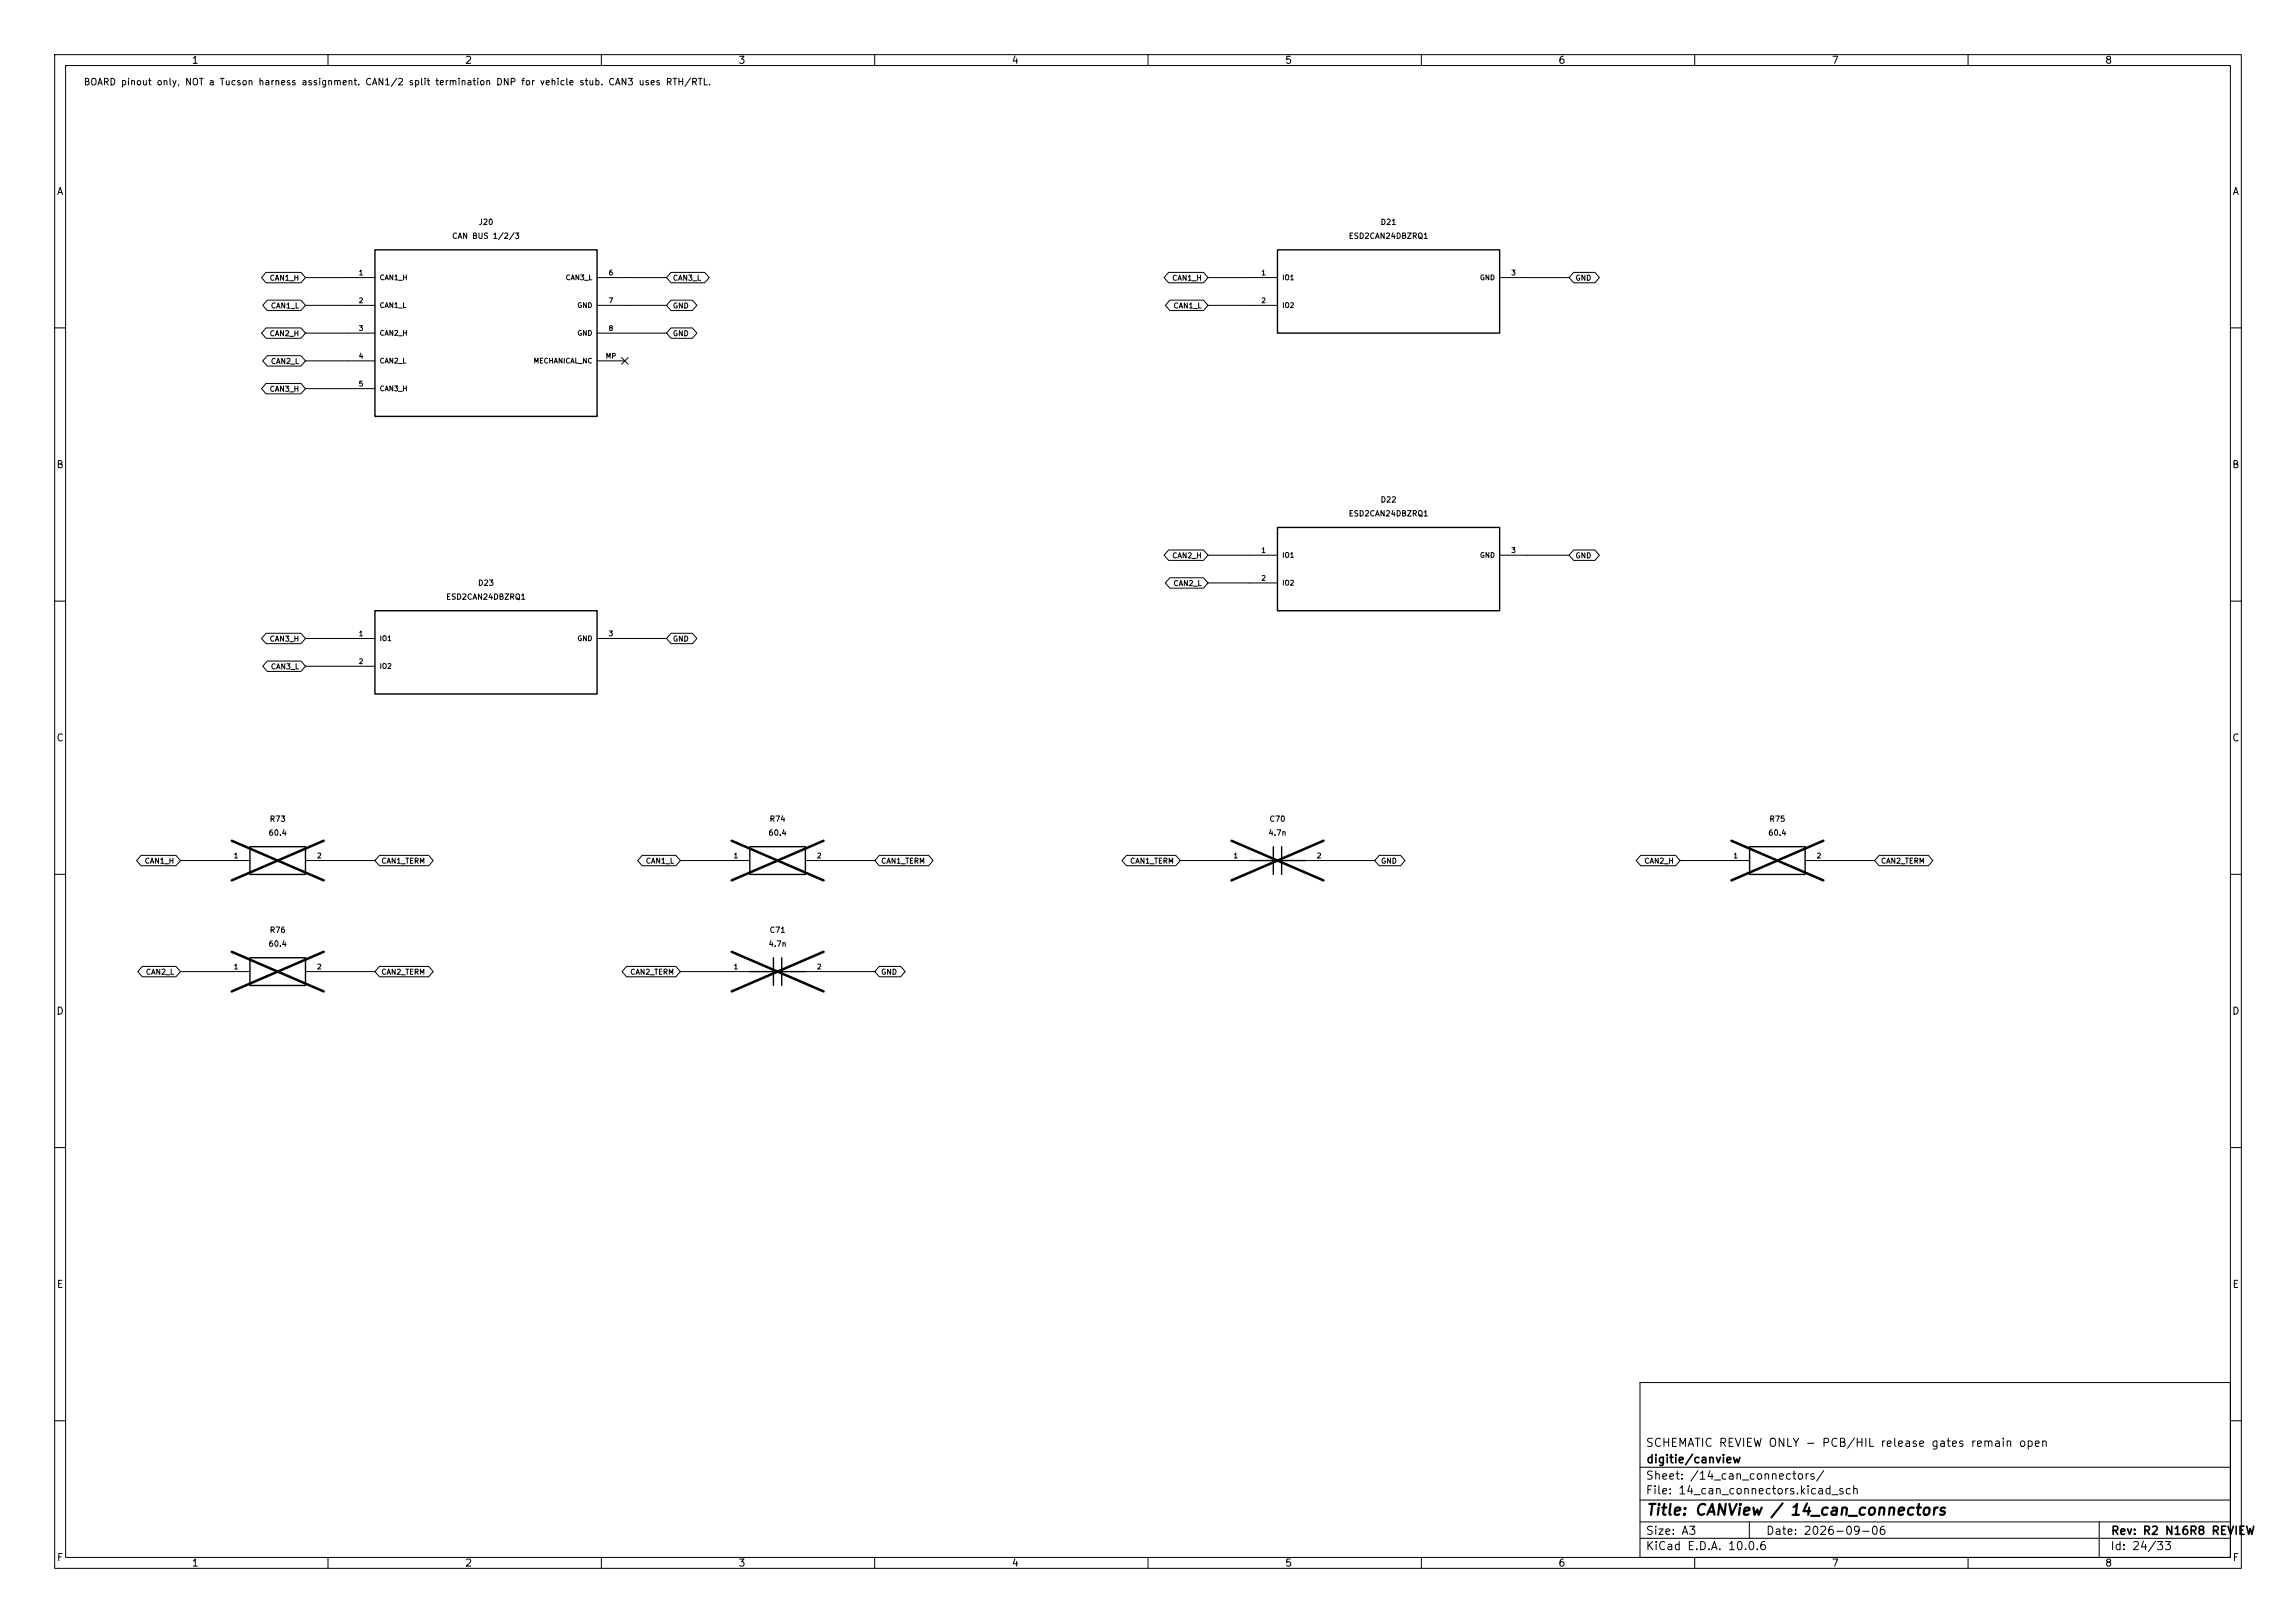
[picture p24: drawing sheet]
<svg xmlns="http://www.w3.org/2000/svg" width="420mm" height="297mm" viewBox="0 0 420 297" stroke-linecap="round" stroke-linejoin="round" font-family="sans-serif">
<defs><g id="words">
<text font-size="2" x="301" y="277.8">Title: CANView / 14_can_connectors</text>
<g font-size="1.5">
<text x="300.9" y="265.1">SCHEMATIC REVIEW ONLY - PCB/HIL release gates remain open</text>
<text x="301" y="268.1">digitie/canview</text>
<text x="300.9" y="273.8">File: 14_can_connectors.kicad_sch</text>
<text x="300.9" y="271.1">Sheet: /14_can_connectors/</text>
<text x="300.9" y="281.2">Size: A3</text>
<text x="322.9" y="281.2">Date: 2026-09-06</text>
<text x="386" y="281.2">Rev: R2 N16R8 REVIEW</text>
<text x="300.9" y="284">KiCad E.D.A. 10.0.6</text>
<text x="385.9" y="284">Id: 24/33</text>
</g>
<g font-size="1.3">
<text x="35" y="12">1</text>
<text x="85" y="12">2</text>
<text x="135" y="12">3</text>
<text x="185" y="12">4</text>
<text x="235" y="12">5</text>
<text x="285" y="12">6</text>
<text x="335" y="12">7</text>
<text x="385" y="12">8</text>
<text x="10.3" y="36">A</text>
<text x="408.3" y="36">A</text>
<text x="10.2" y="86">B</text>
<text x="408.2" y="86">B</text>
<text x="10.2" y="136">C</text>
<text x="408.2" y="136">C</text>
<text x="10.2" y="186">D</text>
<text x="408.2" y="186">D</text>
<text x="10.3" y="236">E</text>
<text x="408.3" y="236">E</text>
<text x="10.3" y="286">F</text>
<text x="35" y="287">1</text>
<text x="85" y="287">2</text>
<text x="135" y="287">3</text>
<text x="185" y="287">4</text>
<text x="235" y="287">5</text>
<text x="285" y="287">6</text>
<text x="335" y="287">7</text>
<text x="385" y="287">8</text>
<text x="408.3" y="286">F</text>
</g>
<text font-size="1.2" x="15.2" y="15.9">BOARD pinout only, NOT a Tucson harness assignment. CAN1/2 split termination DNP for vehicle stub. CAN3 uses RTH/RTL.</text>
<g font-size="1">
<text x="87.5" y="41.4">J20</text>
<text x="252.4" y="41.4">D21</text>
<text x="82.6" y="43.9">CAN BUS 1/2/3</text>
<text x="246.6" y="43.9">ESD2CAN24DBZRQ1</text>
<text x="49.2" y="51.6">CAN1_H</text>
<text x="123" y="51.6">CAN3_L</text>
<text x="214.3" y="51.6">CAN1_H</text>
<text x="288.1" y="51.6">GND</text>
<text x="49.5" y="56.7">CAN1_L</text>
<text x="123" y="56.7">GND</text>
<text x="214.6" y="56.7">CAN1_L</text>
<text x="49.2" y="61.7">CAN2_H</text>
<text x="123" y="61.7">GND</text>
<text x="49.2" y="71.9">CAN3_H</text>
<text x="49.5" y="66.8">CAN2_L</text>
<text x="246.6" y="94.7">ESD2CAN24DBZRQ1</text>
<text x="252.4" y="92.2">D22</text>
<text x="87.3" y="107.4">D23</text>
<text x="214.3" y="102.4">CAN2_H</text>
<text x="214.6" y="107.5">CAN2_L</text>
<text x="288.1" y="102.4">GND</text>
<text x="81.5" y="110">ESD2CAN24DBZRQ1</text>
<text x="49.2" y="117.6">CAN3_H</text>
<text x="123" y="117.6">GND</text>
<text x="49.5" y="122.7">CAN3_L</text>
<text x="49" y="153.2">60.4</text>
<text x="49.2" y="150.6">R73</text>
<text x="140.5" y="153.2">60.4</text>
<text x="140.7" y="150.6">R74</text>
<text x="231.9" y="153.2">4.7n</text>
<text x="232.1" y="150.6">C70</text>
<text x="323.4" y="153.2">60.4</text>
<text x="323.6" y="150.6">R75</text>
<text x="26.4" y="158.3">CAN1_H</text>
<text x="69.7" y="158.3">CAN1_TERM</text>
<text x="118" y="158.3">CAN1_L</text>
<text x="161.1" y="158.3">CAN1_TERM</text>
<text x="206.6" y="158.3">CAN1_TERM</text>
<text x="252.5" y="158.3">GND</text>
<text x="300.7" y="158.3">CAN2_H</text>
<text x="344" y="158.3">CAN2_TERM</text>
<text x="49" y="173.5">60.4</text>
<text x="49.2" y="170.9">R76</text>
<text x="140.5" y="173.5">4.7n</text>
<text x="140.7" y="170.9">C71</text>
<text x="26.6" y="178.6">CAN2_L</text>
<text x="69.7" y="178.6">CAN2_TERM</text>
<text x="115.2" y="178.6">CAN2_TERM</text>
<text x="161.1" y="178.6">GND</text>
</g>
<g font-size=".9">
<text x="65.5" y="50.6">1</text>
<text x="69.4" y="51.5">CAN1_H</text>
<text x="103.4" y="51.5">CAN3_L</text>
<text x="111.2" y="50.6">6</text>
<text x="230.6" y="50.6">1</text>
<text x="234.5" y="51.5">IO1</text>
<text x="270.6" y="51.5">GND</text>
<text x="276.3" y="50.6">3</text>
<text x="65.5" y="55.7">2</text>
<text x="69.4" y="56.6">CAN1_L</text>
<text x="105.5" y="56.6">GND</text>
<text x="111.2" y="55.7">7</text>
<text x="230.6" y="55.7">2</text>
<text x="234.5" y="56.6">IO2</text>
<text x="65.5" y="60.8">3</text>
<text x="65.5" y="65.8">4</text>
<text x="69.4" y="61.6">CAN2_H</text>
<text x="105.5" y="61.6">GND</text>
<text x="110.7" y="65.8">MP</text>
<text x="111.2" y="60.8">8</text>
<text x="65.5" y="70.9">5</text>
<text x="69.4" y="66.7">CAN2_L</text>
<text x="69.4" y="71.8">CAN3_H</text>
<text x="97.5" y="66.7">MECHANICAL_NC</text>
<text x="230.6" y="101.4">1</text>
<text x="276.3" y="101.4">3</text>
<text x="230.6" y="106.5">2</text>
<text x="234.5" y="102.3">IO1</text>
<text x="234.5" y="107.4">IO2</text>
<text x="270.6" y="102.3">GND</text>
<text x="65.5" y="116.6">1</text>
<text x="69.4" y="117.5">IO1</text>
<text x="105.5" y="117.5">GND</text>
<text x="111.2" y="116.6">3</text>
<text x="65.5" y="121.7">2</text>
<text x="69.4" y="122.6">IO2</text>
<text x="42.7" y="157.3">1</text>
<text x="57.9" y="157.3">2</text>
<text x="134.1" y="157.3">1</text>
<text x="149.3" y="157.3">2</text>
<text x="225.5" y="157.3">1</text>
<text x="240.8" y="157.3">2</text>
<text x="317" y="157.3">1</text>
<text x="332.2" y="157.3">2</text>
<text x="42.7" y="177.6">1</text>
<text x="57.9" y="177.6">2</text>
<text x="134.1" y="177.6">1</text>
<text x="149.3" y="177.6">2</text>
</g>
</g></defs>
<g fill="none" stroke="#000" stroke-width=".18">
<path d="M10 10h400v277h-400zM12 12h396v273h-396zM60 10v2M110 10v2M160 10v2M210 10v2M260 10v2M310 10v2M360 10v2M48.7 49.8h6.3l.9 1-.9 1h-6.3l-.9-1zM48.9 54.9h6.1l.9 1-.9 .9h-6.1l-.8-.9zM55.9 50.8h12.7"/>
<path d="M55.9 55.9h12.7M109.2 50.8h12.7M109.2 55.9h12.7M122.8 49.8h6.1l.8 1-.8 1h-6.1l-.9-1zM122.8 54.9h3.8l.9 1-.9 .9h-3.8l-.9-.9zM213.8 49.8h6.3l.9 1-.9 1h-6.3l-.9-1zM214 54.9h6.1l.9 1-.9 .9h-6.1l-.8-.9zM221 50.8h12.7M221 55.9h12.7M274.3 50.8h12.7M287.9 49.8h3.8l.9 1-.9 1h-3.8l-.9-1zM10 60h2"/>
<path d="M48.7 70.2h6.3l.9 .9-.9 1h-6.3l-.9-1zM48.7 60h6.3l.9 1-.9 .9h-6.3l-.9-.9zM48.9 65.1h6.1l.9 .9-.9 1h-6.1l-.8-1zM55.9 61h12.7M55.9 66h12.7M55.9 71.1h12.7M109.2 61h12.7M109.2 66h5.1M113.7 65.4l1.2 1.2M114.9 65.4l-1.2 1.2M122.8 60h3.8l.9 1-.9 .9h-3.8l-.9-.9zM408 60h2"/>
<path d="M10 110h2M48.7 115.9h6.3l.9 .9-.9 1h-6.3l-.9-1zM55.9 116.8h12.7M109.2 116.8h12.7M122.8 115.9h3.8l.9 .9-.9 1h-3.8l-.9-1zM213.8 100.6h6.3l.9 1-.9 1h-6.3l-.9-1zM214 105.7h6.1l.9 1-.9 .9h-6.1l-.8-.9zM221 101.6h12.7M221 106.7h12.7M274.3 101.6h12.7M287.9 100.6h3.8l.9 1-.9 1h-3.8l-.9-1zM408 110h2"/>
<path d="M48.9 121h6.1l.9 .9-.9 1h-6.1l-.8-1zM55.9 121.9h12.7M10 160h2M25.8 156.5h6.4l.8 1-.8 .9h-6.4l-.8-.9zM33 157.5h12.7M55.9 157.5h12.7M69.4 156.5h9l.8 1-.8 .9h-9l-.8-.9zM117.5 156.5h6.1l.9 1-.9 .9h-6.1l-.9-.9zM124.5 157.5h12.7M147.3 157.5h12.7M160.9 156.5h9l.8 1-.8 .9h-9l-.9-.9zM206.1 156.5h9l.8 1-.8 .9h-9l-.9-.9z"/>
<path d="M215.9 157.5h12.7M238.8 157.5h12.7M252.3 156.5h3.9l.8 1-.8 .9h-3.9l-.8-.9zM300.1 156.5h6.4l.8 1-.8 .9h-6.4l-.8-.9zM307.3 157.5h12.7M330.2 157.5h12.7M343.7 156.5h9l.9 1-.9 .9h-9l-.8-.9zM408 160h2M26 176.8h6.2l.8 1-.8 1h-6.2l-.8-1zM33 177.8h12.7M55.9 177.8h12.7M69.4 176.8h9l.8 1-.8 1h-9l-.8-1z"/>
<path d="M114.6 176.8h9l.9 1-.9 1h-9l-.8-1zM124.5 177.8h12.7M147.3 177.8h12.7M160.9 176.8h3.8l.9 1-.9 1h-3.8l-.9-1zM10 210h2M408 210h2M300 253h108v32h-108zM10 260h2M300 278.5h108M300 274.5h108M300 268.5h108M320 278.5v3"/>
<path d="M384 278.5v6.5M408 260h2M60 285v2M110 285v2M160 285v2M210 285v2M260 285v2M300 281.5h108M310 285v2M360 285v2"/>
</g>
<g fill="none" stroke="#000" stroke-width=".25">
<path d="M68.6 45.7h40.6v30.5h-40.6zM233.7 45.7h40.6v15.3h-40.6zM233.7 96.5h40.6v15.3h-40.6zM68.6 111.8h40.6v15.2h-40.6zM45.7 154.9h10.2v5.1h-10.2zM137.2 154.9h10.1v5.1h-10.1zM228.6 157.5h4.3M232.9 154.9v5.1M234.4 157.5h4.4M234.4 154.9v5.1M320 154.9h10.2v5.1h-10.2zM45.7 175.3h10.2v5h-10.2z"/>
<path d="M137.2 177.8h4.3M141.5 175.3v5M143 177.8h4.3M143 175.3v5"/>
</g>
<path d="M42.4 153.9l16.8 7.2M59.2 153.9l-16.8 7.2M133.8 153.9l16.8 7.2M150.6 153.9l-16.8 7.2M225.3 153.9l16.8 7.2M242.1 153.9l-16.8 7.2M316.7 153.9l16.8 7.2M333.5 153.9l-16.8 7.2M42.4 174.2l16.8 7.2M59.2 174.2l-16.8 7.2M133.8 174.2l16.8 7.2M150.6 174.2l-16.8 7.2" fill="none" stroke="#000" stroke-width=".46"/>
<use href="#words"/>
</svg>
